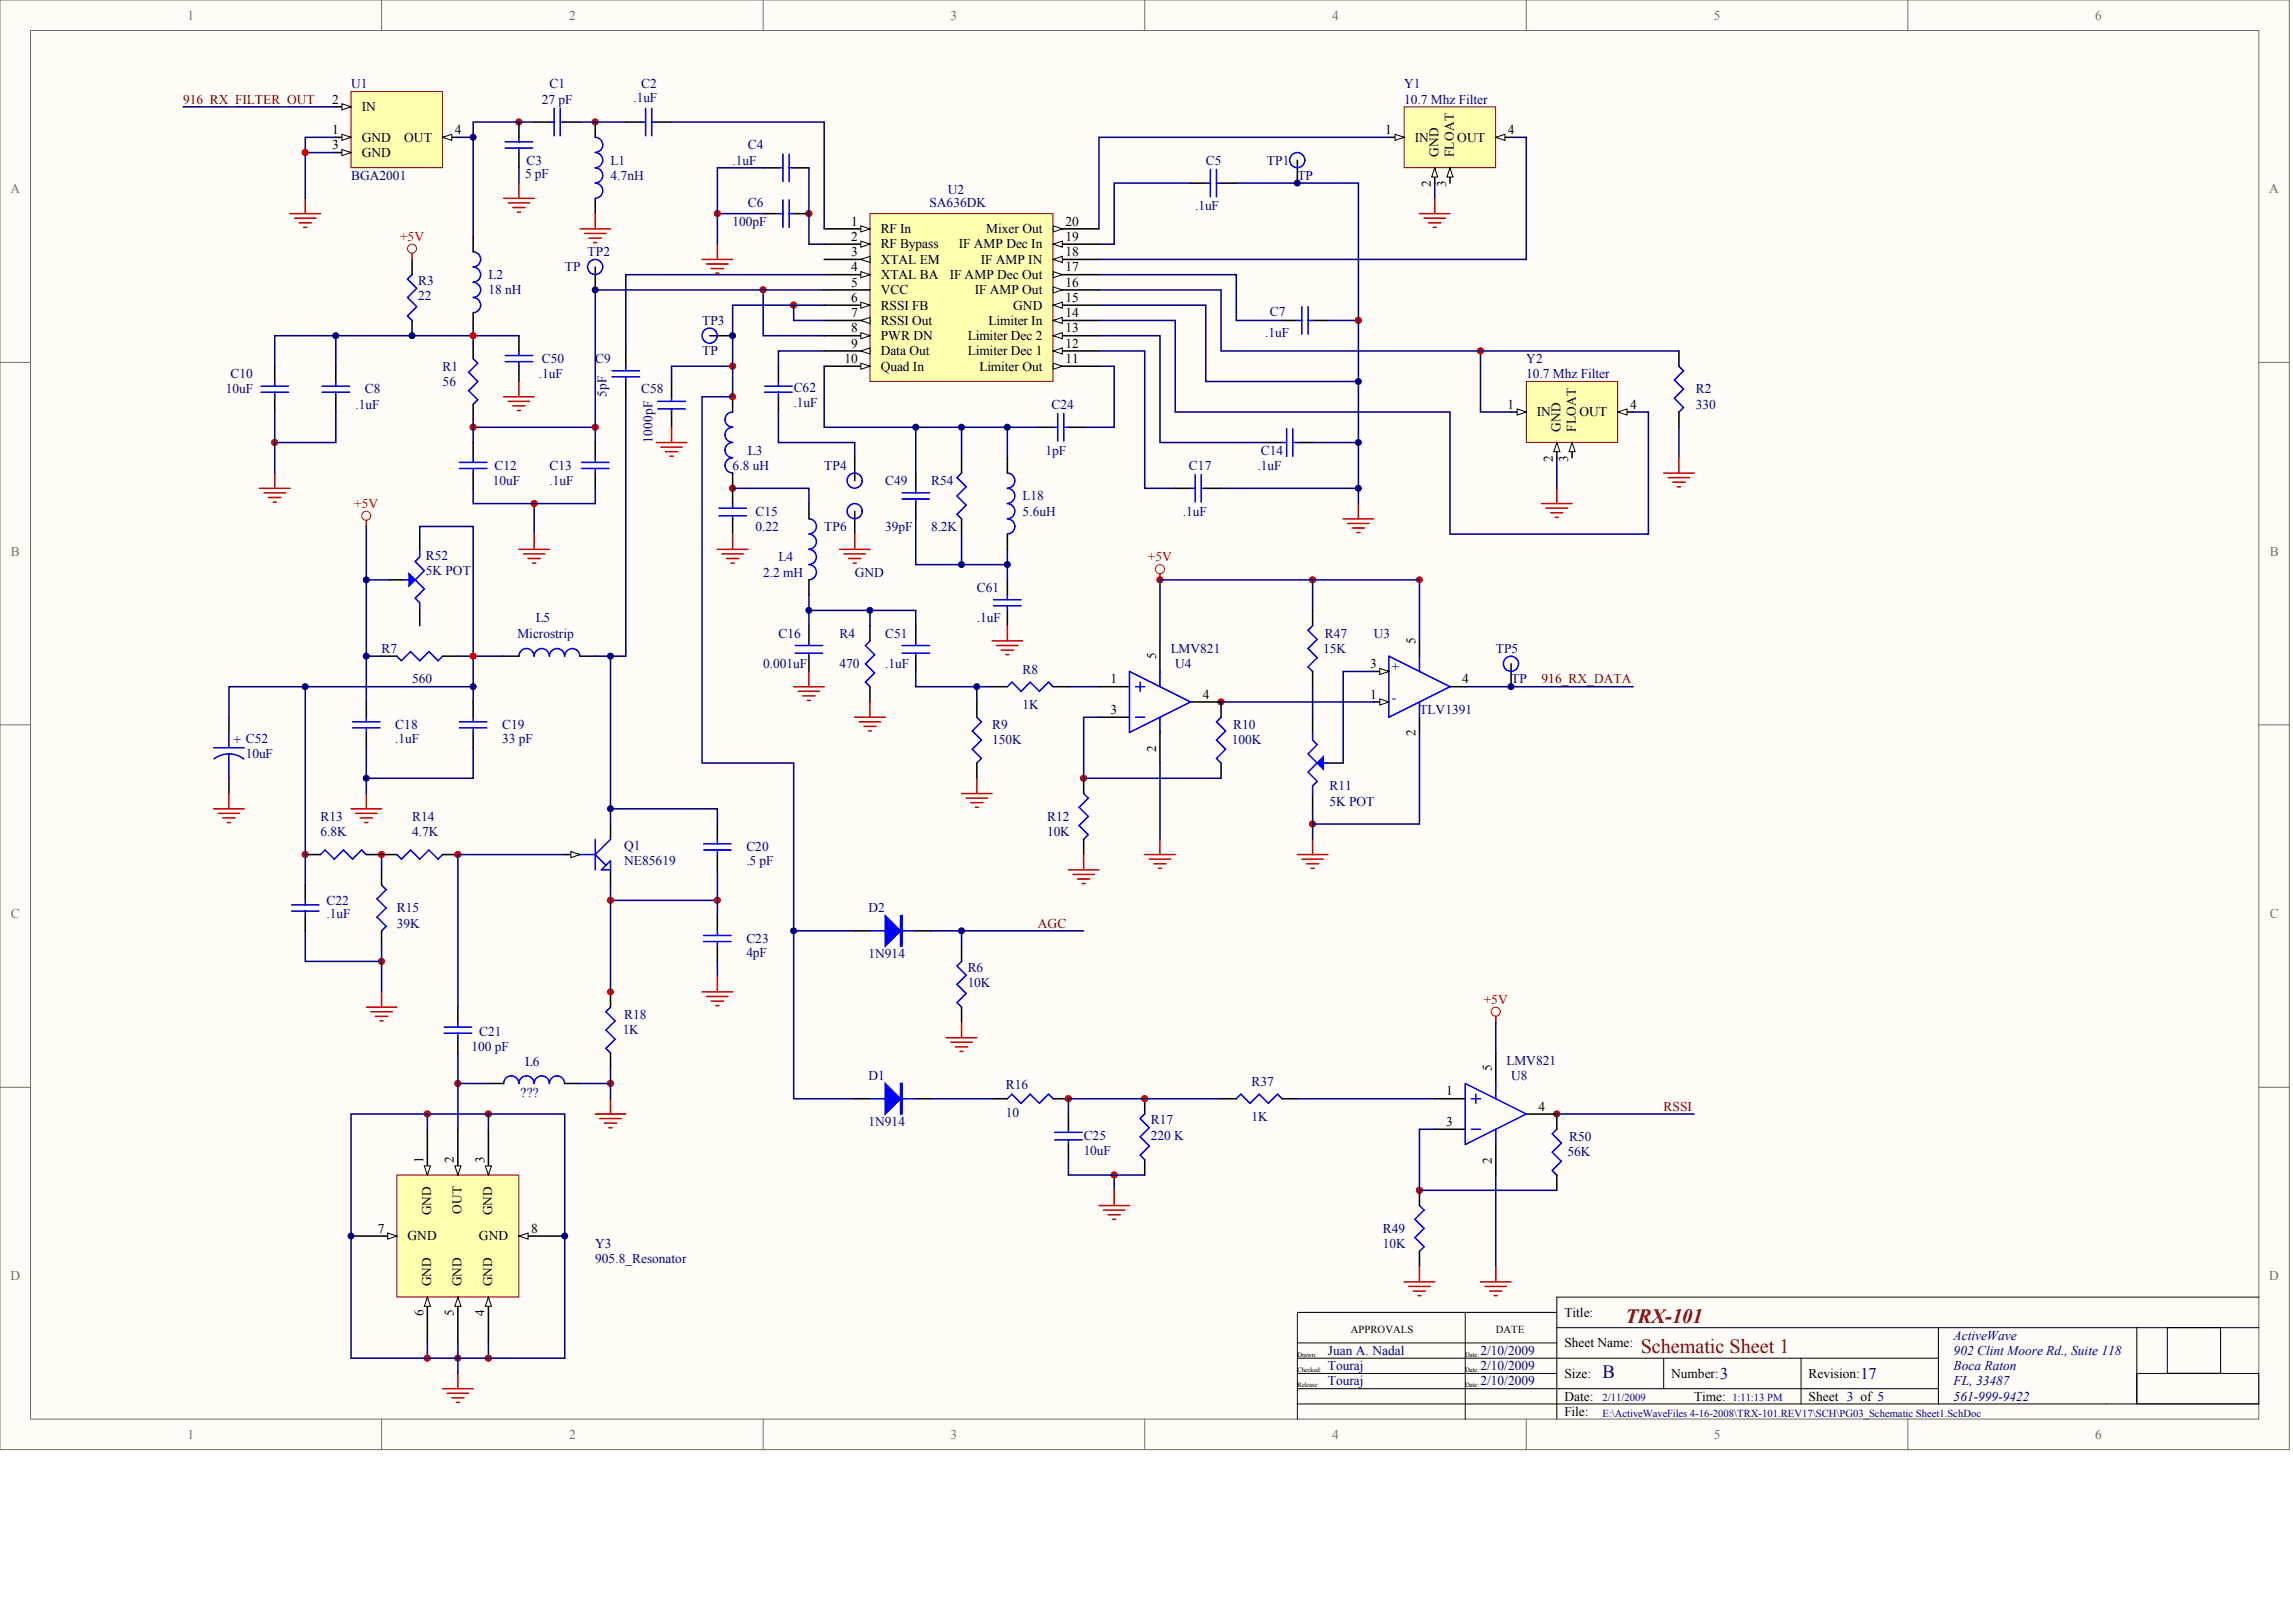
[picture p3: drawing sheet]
<svg xmlns="http://www.w3.org/2000/svg" width="840mm" height="594mm" viewBox="0 0 840 594" stroke-linecap="round" stroke-linejoin="round" font-family="sans-serif">
<defs><g id="words">
<text font-size="7.5" fill="#800000" x="595.2" y="484.3">TRX-101</text>
<text font-size="7.4" fill="#800000" x="600.8" y="495.3">Schematic Sheet 1</text>
<text font-size="6.9" fill="#000080" x="586.8" y="504.4">B</text>
<g font-size="6" fill="#000080">
<text x="629.9" y="504.8">3</text>
<text x="681.3" y="504.8">17</text>
</g>
<g font-size="4.9" fill="#716f64">
<text x="68.6" y="7.2">1</text>
<text x="208.3" y="7.2">2</text>
<text x="348.1" y="7.2">3</text>
<text x="487.8" y="7.2">4</text>
<text x="627.5" y="7.2">5</text>
<text x="767.2" y="7.2">6</text>
<text x="3.8" y="70.7">A</text>
<text x="830.9" y="70.7">A</text>
<text x="4" y="203.3">B</text>
<text x="831.1" y="203.3">B</text>
<text x="4" y="336">C</text>
<text x="831.1" y="336">C</text>
<text x="3.8" y="468.7">D</text>
<text x="830.9" y="468.7">D</text>
<text x="68.6" y="526.7">1</text>
<text x="208.3" y="526.7">2</text>
<text x="348.1" y="526.7">3</text>
<text x="487.8" y="526.7">4</text>
<text x="627.5" y="526.7">5</text>
<text x="767.2" y="526.7">6</text>
</g>
<g font-size="4.9" fill="#000080">
<text x="128.5" y="32.3">U1</text>
<text x="201.2" y="32.3">C1</text>
<text x="234.7" y="32.3">C2</text>
<text x="514.2" y="32.3">Y1</text>
<text x="198.4" y="37.9">27 pF</text>
<text x="231.9" y="37.3">.1uF</text>
<text x="514.2" y="37.9">10.7 Mhz Filter</text>
<text x="273.8" y="54.6">C4</text>
<text x="128.5" y="65.8">BGA2001</text>
<text x="192.3" y="65.3">5 pF</text>
<text x="192.8" y="60.2">C3</text>
<text x="223.5" y="60.2">L1</text>
<text x="223.5" y="65.8">4.7nH</text>
<text x="268.3" y="60.2">.1uF</text>
<text x="441.5" y="60.2">C5</text>
<text x="463.9" y="60.2">TP1</text>
<text x="475" y="65.8">TP</text>
<text x="347.1" y="70.8">U2</text>
<text x="273.8" y="75.9">C6</text>
<text x="340.4" y="75.9">SA636DK</text>
<text x="437.6" y="77">.1uF</text>
<text x="268.3" y="82.6">100pF</text>
<text x="215.2" y="93.7">TP2</text>
<text x="206.8" y="99.3">TP</text>
<text x="153.1" y="104.4">R3</text>
<text x="178.8" y="102.1">L2</text>
<text x="178.8" y="107.7">18 nH</text>
<text x="153.1" y="109.9">22</text>
<text x="257.1" y="118.9">TP3</text>
<text x="465" y="115.5">C7</text>
<text x="463.3" y="123.4">.1uF</text>
<text x="257.1" y="130.1">TP</text>
<text x="162.1" y="135.6">R1</text>
<text x="198.4" y="132.9">C50</text>
<text x="218" y="132.9">C9</text>
<text x="558.9" y="132.9">Y2</text>
<text x="84.4" y="138.4">C10</text>
<text x="162.1" y="141.2">56</text>
<text x="197.3" y="138.4">.1uF</text>
<text x="290.6" y="143.5">C62</text>
<text x="558.9" y="138.4">10.7 Mhz Filter</text>
<text x="82.7" y="144">10uF</text>
<text x="130.2" y="149.6">.1uF</text>
<text x="133.6" y="144">C8</text>
<text x="222.1" y="145.2" transform="rotate(-90 222.1 145.2)">5pF</text>
<text x="234.7" y="144">C58</text>
<text x="290.6" y="149">.1uF</text>
<text x="385.1" y="149.6">C24</text>
<text x="620.9" y="144">R2</text>
<text x="620.9" y="149.6">330</text>
<text x="238.9" y="162" transform="rotate(-90 238.9 162)">1000pF</text>
<text x="273.8" y="166.4">L3</text>
<text x="382.8" y="166.4">1pF</text>
<text x="461.6" y="166.4">C14</text>
<text x="181.1" y="172">C12</text>
<text x="201.2" y="172">C13</text>
<text x="268.3" y="172">6.8 uH</text>
<text x="301.8" y="172">TP4</text>
<text x="435.4" y="172">C17</text>
<text x="460.5" y="172">.1uF</text>
<text x="180.5" y="177.5">10uF</text>
<text x="201.2" y="177.5">.1uF</text>
<text x="324.1" y="177.5">C49</text>
<text x="340.9" y="177.5">R54</text>
<text x="374.4" y="183.1">L18</text>
<text x="276.6" y="188.7">C15</text>
<text x="374.4" y="188.7">5.6uH</text>
<text x="433.1" y="188.7">.1uF</text>
<text x="276.6" y="194.3">0.22</text>
<text x="301.8" y="194.3">TP6</text>
<text x="324.1" y="194.3">39pF</text>
<text x="340.9" y="194.3">8.2K</text>
<text x="155.9" y="204.9">R52</text>
<text x="285" y="205.5">L4</text>
<text x="155.9" y="210.5">5K POT</text>
<text x="279.4" y="211.1">2.2 mH</text>
<text x="313" y="211.1">GND</text>
<text x="357.7" y="216.6">C61</text>
<text x="196.2" y="227.8">L5</text>
<text x="357.7" y="227.8">.1uF</text>
<text x="189.5" y="233.4">Microstrip</text>
<text x="285" y="233.4">C16</text>
<text x="307.4" y="233.4">R4</text>
<text x="324.1" y="233.4">C51</text>
<text x="485.1" y="233.4">R47</text>
<text x="503" y="233.4">U3</text>
<text x="139.7" y="239">R7</text>
<text x="428.7" y="239">LMV821</text>
<text x="484.5" y="239">15K</text>
<text x="547.7" y="239">TP5</text>
<text x="279.4" y="244.6">0.001uF</text>
<text x="307.4" y="244.6">470</text>
<text x="324.1" y="244.6">.1uF</text>
<text x="430.3" y="244.6">U4</text>
<text x="509.7" y="245.7">+</text>
<text x="150.9" y="250.2">560</text>
<text x="374.4" y="246.8">R8</text>
<text x="553.3" y="250.2">TP</text>
<text x="509.7" y="256.9">-</text>
<text x="374.4" y="259.7">1K</text>
<text x="519.8" y="261.3">TLV1391</text>
<text x="144.7" y="266.9">C18</text>
<text x="183.9" y="266.9">C19</text>
<text x="363.3" y="266.9">R9</text>
<text x="451.6" y="266.9">R10</text>
<text x="85.5" y="272.5">+ C52</text>
<text x="144.7" y="271.9">.1uF</text>
<text x="183.9" y="271.9">33 pF</text>
<text x="363.3" y="272.5">150K</text>
<text x="451" y="272.5">100K</text>
<text x="90" y="277.5">10uF</text>
<text x="486.8" y="289.3">R11</text>
<text x="486.8" y="294.8">5K POT</text>
<text x="117.4" y="300.4">R13</text>
<text x="150.9" y="300.4">R14</text>
<text x="383.4" y="300.4">R12</text>
<text x="117.4" y="306">6.8K</text>
<text x="150.9" y="306">4.7K</text>
<text x="228.6" y="311">Q1</text>
<text x="273.3" y="311.6">C20</text>
<text x="383.4" y="306">10K</text>
<text x="228.6" y="316.6">NE85619</text>
<text x="273.3" y="316.6">.5 pF</text>
<text x="119.6" y="331.2">C22</text>
<text x="145.3" y="333.9">R15</text>
<text x="318" y="333.9">D2</text>
<text x="119.6" y="336.2">.1uF</text>
<text x="145.3" y="339.5">39K</text>
<text x="273.3" y="345.1">C23</text>
<text x="273.3" y="350.1">4pF</text>
<text x="318" y="350.7">1N914</text>
<text x="354.3" y="355.7">R6</text>
<text x="354.3" y="361.3">10K</text>
<text x="228.6" y="373">R18</text>
<text x="175.5" y="379.2">C21</text>
<text x="228" y="378.6">1K</text>
<text x="172.7" y="384.8">100 pF</text>
<text x="551.6" y="389.8">LMV821</text>
<text x="192.3" y="390.4">L6</text>
<text x="318" y="395.4">D1</text>
<text x="553.3" y="395.4">U8</text>
<text x="190.6" y="401.5">???</text>
<text x="368.3" y="398.7">R16</text>
<text x="458.3" y="397.6">R37</text>
<text x="318" y="412.1">1N914</text>
<text x="368.3" y="408.8">10</text>
<text x="421.4" y="411.6">R17</text>
<text x="458.3" y="410.5">1K</text>
<text x="396.8" y="417.2">C25</text>
<text x="421.4" y="417.2">220 K</text>
<text x="574.5" y="417.7">R50</text>
<text x="396.8" y="422.8">10uF</text>
<text x="574" y="423.3">56K</text>
<text x="506.3" y="451.3">R49</text>
<text x="218" y="456.8">Y3</text>
<text x="506.3" y="456.8">10K</text>
<text x="218" y="462.4">905.8_Resonator</text>
<text x="715.4" y="490.4">ActiveWave</text>
<text x="486.2" y="495.9">Juan A. Nadal</text>
<text x="542.1" y="495.9">2/10/2009</text>
<text x="715.4" y="495.9">902 Clint Moore Rd., Suite 118</text>
<text x="486.2" y="501.5">Touraj</text>
<text x="542.1" y="501.5">2/10/2009</text>
<text x="715.4" y="501.5">Boca Raton</text>
<text x="486.2" y="507.1">Touraj</text>
<text x="542.1" y="507.1">2/10/2009</text>
<text x="715.4" y="507.1">FL, 33487</text>
<text x="715.4" y="512.7">561-999-9422</text>
</g>
<g font-size="4.9" fill="#800000">
<text x="67.1" y="37.9">916_RX_FILTER_OUT</text>
<text x="564.5" y="250.2">916_RX_DATA</text>
<text x="380" y="339.5">AGC</text>
<text x="609.2" y="406.6">RSSI</text>
</g>
<g font-size="4.9">
<text x="121.6" y="37.9">2</text>
<text x="132.5" y="40.7">IN</text>
<text x="121.6" y="49.1">1</text>
<text x="132.5" y="51.9">GND</text>
<text x="148" y="51.9">OUT</text>
<text x="166.5" y="49.1">4</text>
<text x="507.2" y="49.1">1</text>
<text x="518.1" y="51.9">IN</text>
<text x="533.6" y="51.9">OUT</text>
<text x="552.2" y="49.1">4</text>
<text x="121.6" y="54.6">3</text>
<text x="132.5" y="57.4">GND</text>
<text x="526.7" y="57.5" transform="rotate(-90 526.7 57.5)">GND</text>
<text x="532.3" y="57.5" transform="rotate(-90 532.3 57.5)">FLOAT</text>
<text x="523.9" y="68.4" transform="rotate(-90 523.9 68.4)">2</text>
<text x="529.5" y="68.4" transform="rotate(-90 529.5 68.4)">3</text>
<text x="311.6" y="82.6">1</text>
<text x="390.1" y="82.6">20</text>
<text x="311.6" y="88.2">2</text>
<text x="322.5" y="85.4">RF In</text>
<text x="361.1" y="85.4">Mixer Out</text>
<text x="390.1" y="88.2">19</text>
<text x="311.6" y="93.7">3</text>
<text x="322.5" y="91">RF Bypass</text>
<text x="351.1" y="91">IF AMP Dec In</text>
<text x="390.1" y="93.7">18</text>
<text x="311.6" y="99.3">4</text>
<text x="322.5" y="96.5">XTAL EM</text>
<text x="359.2" y="96.5">IF AMP IN</text>
<text x="390.1" y="99.3">17</text>
<text x="311.6" y="104.9">5</text>
<text x="322.5" y="102.1">XTAL BA</text>
<text x="322.5" y="107.7">VCC</text>
<text x="347.8" y="102.1">IF AMP Dec Out</text>
<text x="357" y="107.7">IF AMP Out</text>
<text x="390.1" y="104.9">16</text>
<text x="311.6" y="110.5">6</text>
<text x="322.5" y="113.3">RSSI FB</text>
<text x="371" y="113.3">GND</text>
<text x="390.1" y="110.5">15</text>
<text x="311.6" y="116.1">7</text>
<text x="322.5" y="118.9">RSSI Out</text>
<text x="362" y="118.9">Limiter In</text>
<text x="390.1" y="116.1">14</text>
<text x="311.6" y="121.7">8</text>
<text x="322.5" y="124.5">PWR DN</text>
<text x="354.4" y="124.5">Limiter Dec 2</text>
<text x="390.1" y="121.7">13</text>
<text x="311.6" y="127.3">9</text>
<text x="322.5" y="130.1">Data Out</text>
<text x="354.4" y="130.1">Limiter Dec 1</text>
<text x="390.1" y="127.3">12</text>
<text x="309.2" y="132.9">10</text>
<text x="322.5" y="135.6">Quad In</text>
<text x="358.6" y="135.6">Limiter Out</text>
<text x="390.1" y="132.9">11</text>
<text x="551.9" y="149.6">1</text>
<text x="596.9" y="149.6">4</text>
<text x="562.8" y="152.4">IN</text>
<text x="578.3" y="152.4">OUT</text>
<text x="571.4" y="158.1" transform="rotate(-90 571.4 158.1)">GND</text>
<text x="577" y="158.1" transform="rotate(-90 577 158.1)">FLOAT</text>
<text x="568.6" y="169" transform="rotate(-90 568.6 169)">2</text>
<text x="574.2" y="169" transform="rotate(-90 574.2 169)">3</text>
<text x="518.3" y="235.7" transform="rotate(-90 518.3 235.7)">5</text>
<text x="423.3" y="241.3" transform="rotate(-90 423.3 241.3)">5</text>
<text x="501.6" y="244.6">3</text>
<text x="406.6" y="250.2">1</text>
<text x="535.4" y="250.2">4</text>
<text x="440.4" y="255.7">4</text>
<text x="501.6" y="255.7">1</text>
<text x="406.6" y="261.3">3</text>
<text x="518.3" y="269.5" transform="rotate(-90 518.3 269.5)">2</text>
<text x="423.3" y="275.1" transform="rotate(-90 423.3 275.1)">2</text>
<text x="546.3" y="392.1" transform="rotate(-90 546.3 392.1)">5</text>
<text x="529.6" y="401">1</text>
<text x="563.3" y="406.6">4</text>
<text x="529.6" y="412.1">3</text>
<text x="155.1" y="425.6" transform="rotate(-90 155.1 425.6)">1</text>
<text x="166.2" y="425.6" transform="rotate(-90 166.2 425.6)">2</text>
<text x="177.4" y="425.6" transform="rotate(-90 177.4 425.6)">3</text>
<text x="546.3" y="425.9" transform="rotate(-90 546.3 425.9)">2</text>
<text x="157.9" y="444.9" transform="rotate(-90 157.9 444.9)">GND</text>
<text x="169" y="444.4" transform="rotate(-90 169 444.4)">OUT</text>
<text x="180.2" y="444.9" transform="rotate(-90 180.2 444.9)">GND</text>
<text x="138.4" y="451.3">7</text>
<text x="149.2" y="454">GND</text>
<text x="175.4" y="454">GND</text>
<text x="194.5" y="451.3">8</text>
<text x="157.9" y="470.9" transform="rotate(-90 157.9 470.9)">GND</text>
<text x="169" y="470.9" transform="rotate(-90 169 470.9)">GND</text>
<text x="180.2" y="470.9" transform="rotate(-90 180.2 470.9)">GND</text>
<text x="155.1" y="481.8" transform="rotate(-90 155.1 481.8)">6</text>
<text x="166.2" y="481.8" transform="rotate(-90 166.2 481.8)">5</text>
<text x="177.4" y="481.8" transform="rotate(-90 177.4 481.8)">4</text>
<text x="572.8" y="482">Title:</text>
<text x="572.8" y="493.1">Sheet Name:</text>
<text x="572.8" y="504.3">Size:</text>
<text x="612" y="504.3">Number:</text>
<text x="662.3" y="504.3">Revision:</text>
<text x="572.8" y="512.7">Date:</text>
<text x="620.3" y="512.7">Time:</text>
<text x="662.3" y="512.7">Sheet 3 of 5</text>
<text x="572.8" y="518.3">File:</text>
</g>
<g font-size="4.9" fill="#bf0000">
<text x="146.5" y="88.2">+5V</text>
<text x="129.7" y="185.9">+5V</text>
<text x="420.3" y="205.5">+5V</text>
<text x="543.3" y="367.5">+5V</text>
</g>
<g font-size="3.9">
<text x="494.6" y="487.8">APPROVALS</text>
<text x="547.7" y="487.8">DATE</text>
</g>
<g font-size="3.9" fill="#000080">
<text x="586.8" y="512.9">2/11/2009</text>
<text x="634.3" y="512.9">1:11:13 PM</text>
<text x="586.8" y="518.5">E:\ActiveWaveFiles 4-16-2008\TRX-101.REV17\SCH\PG03_Schematic Sheet1.SchDoc</text>
</g>
<g font-size="2.5">
<text x="475" y="496.6">Drawn:</text>
<text x="536.5" y="496.6">Date:</text>
<text x="475" y="502.2">Checked:</text>
<text x="536.5" y="502.2">Date:</text>
<text x="475" y="507.8">Release:</text>
<text x="536.5" y="507.8">Date:</text>
</g>
</g></defs>
<g fill="#fffcf8" stroke="#716f64" stroke-width=".37">
<path d="M0 0h838.3v530.6h-838.3z"/>
<path d="M11.2 11.2h815.9v508.2h-815.9z"/>
</g>
<g fill="none" stroke="#716f64" stroke-width=".37">
<path d="M139.7 0v11.2M279.4 0v11.2M419.2 0v11.2M558.9 0v11.2M698.6 0v11.2M0 132.7h11.2M827.1 132.7h11.2M0 265.3h11.2M827.1 265.3h11.2M0 398h11.2M827.1 398h11.2M139.7 519.5v11.2"/>
<path d="M279.4 519.5v11.2M419.2 519.5v11.2M558.9 519.5v11.2M698.6 519.5v11.2"/>
</g>
<g fill="#000080" stroke="#000080" stroke-width=".37">
<circle cx="100.6" cy="162" r="1.09"/>
<circle cx="111.7" cy="312.8" r="1.09"/>
<circle cx="111.7" cy="55.8" r="1.09"/>
<circle cx="139.7" cy="351.9" r="1.09"/>
<circle cx="139.7" cy="312.8" r="1.09"/>
<circle cx="156.5" cy="497.1" r="1.09"/>
<circle cx="156.5" cy="407.7" r="1.09"/>
<circle cx="167.6" cy="497.1" r="1.09"/>
<circle cx="167.6" cy="396.6" r="1.09"/>
<circle cx="167.6" cy="312.8" r="1.09"/>
<circle cx="173.2" cy="240.2" r="1.09"/>
<circle cx="173.2" cy="156.4" r="1.09"/>
<circle cx="173.2" cy="122.9" r="1.09"/>
<circle cx="178.8" cy="497.1" r="1.09"/>
<circle cx="178.8" cy="407.7" r="1.09"/>
<circle cx="190" cy="44.7" r="1.09"/>
<circle cx="195.6" cy="184.3" r="1.09"/>
<circle cx="217.9" cy="156.4" r="1.09"/>
<circle cx="217.9" cy="44.7" r="1.09"/>
<circle cx="223.5" cy="396.6" r="1.09"/>
<circle cx="223.5" cy="329.5" r="1.09"/>
<circle cx="262.6" cy="329.5" r="1.09"/>
<circle cx="262.6" cy="78.2" r="1.09"/>
<circle cx="268.2" cy="178.7" r="1.09"/>
<circle cx="268.2" cy="145.2" r="1.09"/>
<circle cx="268.2" cy="134" r="1.09"/>
<circle cx="279.4" cy="106.1" r="1.09"/>
<circle cx="290.6" cy="111.7" r="1.09"/>
<circle cx="296.2" cy="78.2" r="1.09"/>
<circle cx="391.2" cy="402.2" r="1.09"/>
<circle cx="396.8" cy="284.8" r="1.09"/>
<circle cx="408" cy="430.1" r="1.09"/>
<circle cx="419.1" cy="402.2" r="1.09"/>
<circle cx="424.7" cy="212.2" r="1.09"/>
<circle cx="447.1" cy="256.9" r="1.09"/>
<circle cx="480.6" cy="301.6" r="1.09"/>
<circle cx="480.6" cy="212.2" r="1.09"/>
<circle cx="497.4" cy="117.3" r="1.09"/>
<circle cx="519.7" cy="435.7" r="1.09"/>
<circle cx="542.1" cy="128.4" r="1.09"/>
<circle cx="570" cy="407.7" r="1.09"/>
</g>
<g fill="none" stroke="#000" stroke-width=".37">
<path d="M827.1 474.8h-257v11.2M475 497.1h234.8M475 491.6h95.1M536.5 480.4v39.1M570.1 480.4h-95.1v39.1M609.2 497.1v11.2M659.5 497.1v16.8M709.8 486v27.9M782.4 486h-212.3v33.5M793.6 486h19.5v16.7h-19.5zM827.1 486h-44.7v27.9M475 513.9h352.1"/>
<path d="M475 508.3h234.8M475 502.7h95.1M782.4 502.7h44.7v11.1h-44.7z"/>
</g>
<g fill="#f00" stroke="#f00" stroke-width=".37">
<circle cx="290.6" cy="111.7" r="1.09"/>
<circle cx="296.2" cy="78.2" r="1.09"/>
<circle cx="447.1" cy="256.9" r="1.09"/>
<circle cx="480.6" cy="212.2" r="1.09"/>
<circle cx="217.9" cy="44.7" r="1.09"/>
<circle cx="190" cy="44.7" r="1.09"/>
<circle cx="268.2" cy="178.7" r="1.09"/>
<circle cx="139.7" cy="312.8" r="1.09"/>
<circle cx="111.7" cy="312.8" r="1.09"/>
<circle cx="396.8" cy="284.8" r="1.09"/>
<circle cx="262.6" cy="78.2" r="1.09"/>
<circle cx="100.6" cy="162" r="1.09"/>
<circle cx="408" cy="430.1" r="1.09"/>
<circle cx="139.7" cy="351.9" r="1.09"/>
<circle cx="195.6" cy="184.3" r="1.09"/>
<circle cx="424.7" cy="212.2" r="1.09"/>
</g>
<g fill="none" stroke="#000080" stroke-width=".56">
<path d="M67.1 39.1h55.9M190 61.4v5.6M262.7 78.2h16.7M525.3 67v5.6M486.2 117.3h11.2M123 122.9v11.2M173.3 156.4h44.7M614.8 156.4v11.2M447.1 178.7h50.3M480.6 162h16.8M195.6 184.3v11.2M480.6 212.3v11.1"/>
<path d="M391.2 251.4h11.2M424.7 279.3v27.9M139.7 312.8v5.6M223.5 329.6h39.2M262.7 351.9v5.6M408 430.1v5.6"/>
</g>
<g fill="none" stroke="#00f" stroke-width=".56">
<path d="M202.9 39.7v10M205.1 39.7v10M201.2 44.7h1.7M205.1 44.7h1.7M475 117.3h1.7M476.7 112.3v10M479 117.3h1.6M479 112.3v10M471.1 157v10M473.4 157v10M435.9 178.7h1.7M437.6 173.7v10.1"/>
<path d="M439.8 178.7h1.7M439.8 173.7v10.1M469.5 162h1.6M473.4 162h1.6M263.2 186h10.1M263.2 188.8h10.1M268.3 184.3v1.7M268.3 188.8v1.1M195.5 240.2a2.77 2.77 0 0 0-2.7-2.8 2.77 2.77 0 0 0-2.8 2.8M201.1 240.2a2.77 2.77 0 0 0-2.7-2.8 2.77 2.77 0 0 0-2.8 2.8M206.7 240.2a2.77 2.77 0 0 0-2.7-2.8 2.77 2.77 0 0 0-2.8 2.8M212.3 240.2a2.77 2.77 0 0 0-2.8-2.8 2.77 2.77 0 0 0-2.7 2.8"/>
<path d="M223.5 368.7l-1.6 1.6 3.3 3.4-3.3 3.3 3.3 3.4-3.3 3.3 1.6 1.7"/>
</g>
<g fill="none" stroke="#000" stroke-width=".56">
<path d="M195.6 44.7h5.6M206.8 44.7h5.6M469.5 117.3h5.5M480.6 117.3h5.6M268.3 178.7v5.6M430.3 178.7h5.6M441.5 178.7h5.6M463.9 162h5.6M475 162h5.6M268.3 189.9v5.6M184.4 240.2h5.6M212.4 240.2h5.6"/>
<path d="M223.5 363.1v5.6M223.5 385.4v5.6"/>
</g>
<path d="M318.6 78.2h67v61.4h-67z" fill="#ffffb0" stroke="#800000" stroke-width=".37"/>
<path d="M301.8 83.8h16.8" fill="none" stroke="#000" stroke-width=".56"/>
<path d="M315.2 82.7l3.4 1.1-3.4 1.1z" fill="#fffcf8" stroke="#000" stroke-width=".37"/>
<path d="M301.8 89.4h16.8" fill="none" stroke="#000" stroke-width=".56"/>
<path d="M315.2 88.3l3.4 1.1-3.4 1.1z" fill="#fffcf8" stroke="#000" stroke-width=".37"/>
<path d="M301.8 95h16.8" fill="none" stroke="#000" stroke-width=".56"/>
<path d="M315.2 95l3.4-1.2v2.3z" fill="#fffcf8" stroke="#000" stroke-width=".37"/>
<path d="M301.8 100.5h16.8" fill="none" stroke="#000" stroke-width=".56"/>
<path d="M315.2 99.4l3.4 1.1-3.4 1.2z" fill="#fffcf8" stroke="#000" stroke-width=".37"/>
<path d="M301.8 106.1h16.8M301.8 111.7h16.8" fill="none" stroke="#000" stroke-width=".56"/>
<path d="M315.2 110.6l3.4 1.1-3.4 1.1z" fill="#fffcf8" stroke="#000" stroke-width=".37"/>
<path d="M301.8 117.3h16.8" fill="none" stroke="#000" stroke-width=".56"/>
<path d="M315.2 117.3l3.4-1.1v2.2z" fill="#fffcf8" stroke="#000" stroke-width=".37"/>
<path d="M301.8 122.9h16.8" fill="none" stroke="#000" stroke-width=".56"/>
<path d="M315.2 121.8l3.4 1.1-3.4 1.1z" fill="#fffcf8" stroke="#000" stroke-width=".37"/>
<path d="M301.8 128.5h16.8" fill="none" stroke="#000" stroke-width=".56"/>
<path d="M315.2 128.5l3.4-1.1v2.2z" fill="#fffcf8" stroke="#000" stroke-width=".37"/>
<path d="M301.8 134.1h16.8" fill="none" stroke="#000" stroke-width=".56"/>
<path d="M315.2 132.9l3.4 1.2-3.4 1.1z" fill="#fffcf8" stroke="#000" stroke-width=".37"/>
<path d="M385.6 134.1h16.8" fill="none" stroke="#000" stroke-width=".56"/>
<path d="M385.6 132.9l3.4 1.2-3.4 1.1z" fill="#fffcf8" stroke="#000" stroke-width=".37"/>
<path d="M385.6 128.5h16.8" fill="none" stroke="#000" stroke-width=".56"/>
<path d="M385.6 128.5l3.4-1.1v2.2z" fill="#fffcf8" stroke="#000" stroke-width=".37"/>
<path d="M385.6 122.9h16.8" fill="none" stroke="#000" stroke-width=".56"/>
<path d="M385.6 122.9l3.4-1.1v2.2z" fill="#fffcf8" stroke="#000" stroke-width=".37"/>
<path d="M385.6 117.3h16.8" fill="none" stroke="#000" stroke-width=".56"/>
<path d="M385.6 117.3l3.4-1.1v2.2z" fill="#fffcf8" stroke="#000" stroke-width=".37"/>
<path d="M385.6 111.7h16.8" fill="none" stroke="#000" stroke-width=".56"/>
<path d="M385.6 111.7l3.4-1.1v2.2z" fill="#fffcf8" stroke="#000" stroke-width=".37"/>
<path d="M385.6 106.1h16.8" fill="none" stroke="#000" stroke-width=".56"/>
<path d="M385.6 105l3.4 1.1-3.4 1.1z" fill="#fffcf8" stroke="#000" stroke-width=".37"/>
<path d="M385.6 100.5h16.8" fill="none" stroke="#000" stroke-width=".56"/>
<path d="M385.6 99.4l3.4 1.1-3.4 1.2z" fill="#fffcf8" stroke="#000" stroke-width=".37"/>
<path d="M385.6 95h16.8" fill="none" stroke="#000" stroke-width=".56"/>
<path d="M385.6 95l3.4-1.2v2.3z" fill="#fffcf8" stroke="#000" stroke-width=".37"/>
<path d="M385.6 89.4h16.8" fill="none" stroke="#000" stroke-width=".56"/>
<path d="M385.6 89.4l3.4-1.1v2.2z" fill="#fffcf8" stroke="#000" stroke-width=".37"/>
<path d="M385.6 83.8h16.8" fill="none" stroke="#000" stroke-width=".56"/>
<path d="M385.6 82.7l3.4 1.1-3.4 1.1z" fill="#fffcf8" stroke="#000" stroke-width=".37"/>
<g fill="none" stroke="#00f" stroke-width=".56">
<path d="M185 54.2h10M185 51.9h10M190 50.3v1.6M190 54.2v1.7M218 50.3a2.77 2.77 0 0 1 2.7 2.7 2.77 2.77 0 0 1-2.7 2.8 2.79 2.79 0 0 1 2.7 2.8 2.79 2.79 0 0 1-2.7 2.8 2.79 2.79 0 0 1 2.7 2.8 2.79 2.79 0 0 1-2.7 2.8 2.79 2.79 0 0 1 2.7 2.8 2.79 2.79 0 0 1-2.7 2.8M286.7 56.4v10.1M288.9 56.4v10.1M285 61.4h1.7M285 78.2h1.7M286.7 73.2v10M288.9 61.4h1.7M288.9 73.2v10"/>
<path d="M288.9 78.2h1.7M441.5 67h1.7M443.2 62v10.1M445.4 67h1.7M445.4 62v10.1M173.3 92.2a2.77 2.77 0 0 1 2.7 2.7 2.77 2.77 0 0 1-2.7 2.8M173.3 97.7a2.77 2.77 0 0 1 2.7 2.8 2.77 2.77 0 0 1-2.7 2.8M150.9 100.5l-1.7 1.7 3.4 3.4-3.4 3.3 3.4 3.4-3.4 3.3 1.7 1.7M173.3 103.3a2.77 2.77 0 0 1 2.7 2.8 2.77 2.77 0 0 1-2.7 2.8M173.3 108.9a2.77 2.77 0 0 1 2.7 2.8 2.77 2.77 0 0 1-2.7 2.7M100.6 139.6v1.7M173.3 131.3l1.6 1.6-3.3 3.4 3.3 3.3-3.3 3.4 3.3 3.3-1.6 1.7"/>
<path d="M185 132.4h10M185 130.1h10M190 128.5v1.6M190 132.4v1.7M224.1 135.7h10.1M224.1 138h10.1M229.1 134.1v1.6M229.1 138v1.6M614.8 134.1l1.6 1.6-3.3 3.4 3.3 3.3-3.3 3.4 3.3 3.3-1.6 1.7M95.6 143.6h10M95.6 141.3h10M100.6 143.6v1.6"/>
<path d="M268.3 156.4a2.77 2.77 0 0 0-2.8 2.8 2.77 2.77 0 0 0 2.8 2.7M268.3 150.8a2.77 2.77 0 0 0-2.8 2.8 2.77 2.77 0 0 0 2.8 2.7M168.2 171.5h10.1M168.2 169.2h10.1M173.3 167.6v1.6M173.3 171.5v1.7M212.9 171.5h10.1M212.9 169.2h10.1M218 167.6v1.6M218 171.5v1.7M268.3 167.6a2.77 2.77 0 0 0-2.8 2.7 2.77 2.77 0 0 0 2.8 2.8M268.3 162a2.77 2.77 0 0 0-2.8 2.8 2.77 2.77 0 0 0 2.8 2.7"/>
<path d="M296.2 189.9a2.77 2.77 0 0 1 2.7 2.8 2.77 2.77 0 0 1-2.7 2.7M296.2 195.5a2.77 2.77 0 0 1 2.7 2.8 2.77 2.77 0 0 1-2.7 2.7M296.2 201.1a2.77 2.77 0 0 1 2.7 2.8 2.77 2.77 0 0 1-2.7 2.7M296.2 206.7a2.77 2.77 0 0 1 2.7 2.7 2.77 2.77 0 0 1-2.7 2.8M291.2 236.3h10M291.2 239.1h10M296.2 234.6v1.7M296.2 239.1v1.1M318.6 234.6l-1.7 1.7 3.3 3.3-3.3 3.4 3.3 3.3-3.3 3.4 1.7 1.7M330.3 236.3h10.1M330.3 239.1h10.1M335.3 234.6v1.7"/>
<path d="M335.3 239.1v1.1M368.9 251.4l1.6-1.7 3.4 3.3 3.3-3.3 3.4 3.3 3.3-3.3 1.7 1.7M508.6 240.2l22.3 11.2-22.3 11.1zM519.8 240.2v5.6M519.8 256.9v5.6M129.1 266.4h10.1M129.1 264.2h10.1M134.1 262.5v1.7M134.1 266.4v1.7M168.2 266.4h10.1M168.2 264.2h10.1M173.3 262.5v1.7"/>
<path d="M173.3 266.4v1.7M357.7 262.5l1.7 1.7-3.4 3.4 3.4 3.3-3.4 3.4 3.4 3.3-1.7 1.7M447.1 262.5l-1.7 1.7 3.4 3.4-3.4 3.3 3.4 3.4-3.4 3.3 1.7 1.7M117.4 312.8l1.6-1.7 3.4 3.4 3.3-3.4 3.4 3.4 3.4-3.4 1.6 1.7M145.3 312.8l1.7 1.7 3.3-3.4 3.4 3.4 3.3-3.4 3.4 3.4 1.7-1.7M257.6 311.1h10.1M257.6 308.9h10.1M262.7 307.2v1.7M262.7 311.1v1.7M106.7 333.5h10.1M106.7 331.2h10.1M111.8 329.6v1.6"/>
<path d="M111.8 333.5v1.7M139.7 324l1.7 1.7-3.4 3.3 3.4 3.4-3.4 3.3 3.4 3.4-1.7 1.6M257.6 344.6h10.1M257.6 342.4h10.1M262.7 340.7v1.7M262.7 344.6v1.7M162.6 378.2h10.1M162.6 375.9h10.1M167.7 374.3v1.6M167.7 378.2v1.6M190 396.6a2.77 2.77 0 0 0-2.8-2.8 2.77 2.77 0 0 0-2.8 2.8M195.5 396.6a2.77 2.77 0 0 0-2.7-2.8 2.77 2.77 0 0 0-2.8 2.8"/>
<path d="M201.1 396.6a2.77 2.77 0 0 0-2.7-2.8 2.77 2.77 0 0 0-2.8 2.8M206.7 396.6a2.77 2.77 0 0 0-2.7-2.8 2.77 2.77 0 0 0-2.8 2.8M368.9 402.2l1.6-1.7 3.4 3.4 3.3-3.4 3.4 3.4 3.3-3.4 1.7 1.7M386.2 417.3h10M386.2 414.5h10M391.2 413.4v1.1M391.2 417.3v1.6M419.2 407.8l-1.7 1.6 3.3 3.4-3.3 3.3 3.3 3.4-3.3 3.4 1.7 1.6"/>
</g>
<g fill="none" stroke="#000" stroke-width=".56">
<path d="M190 44.7v5.6M190 55.9v5.5M218 44.7v5.6M218 72.6v5.6M279.4 61.4h5.6M279.4 78.2h5.6M290.6 61.4h5.6M290.6 78.2h5.6M435.9 67h5.6M447.1 67h5.6M150.9 95v5.5M173.3 86.6v5.6"/>
<path d="M150.9 117.3v5.6M173.3 114.5v5.6M100.6 134.1v5.5M173.3 125.7v5.6M190 122.9v5.6M190 134.1v5.5M229.1 128.5v5.6M229.1 139.6v5.6M614.8 128.5v5.6M100.6 145.2v5.6M173.3 148v5.6M268.3 145.2v5.6"/>
<path d="M614.8 150.8v5.6M173.3 162v5.6M173.3 173.2v5.5M218 162v5.6M218 173.2v5.5M268.3 173.2v5.5M296.2 184.3v5.6M296.2 212.3v5.5M296.2 229v5.6M318.6 229v5.6M335.3 229v5.6M134.1 256.9v5.6"/>
<path d="M173.3 256.9v5.6M296.2 240.2v5.6M318.6 251.4v5.5M335.3 240.2v5.6M357.7 256.9v5.6M363.3 251.4h5.6M385.6 251.4h5.6M447.1 256.9v5.6M503 245.8h5.6M134.1 268.1v5.6M173.3 268.1v5.6M357.7 279.3v5.6"/>
<path d="M447.1 279.3v5.6M111.8 312.8h5.6M134.1 312.8h11.2M139.7 318.4v5.6M162.1 312.8h5.6M262.7 301.6v5.6M262.7 312.8v5.6M111.8 324v5.6M111.8 335.2v5.5M262.7 335.2v5.5M139.7 340.7v5.6M262.7 346.3v5.6"/>
<path d="M167.7 368.7v5.6M167.7 379.8v5.6M178.8 396.6h5.6M206.8 396.6h5.6M363.3 402.2h5.6M385.6 402.2h5.6M391.2 407.8v5.6M391.2 418.9v5.6M419.2 402.2v5.6M419.2 424.5v5.6"/>
</g>
<path d="M505.2 244.7l3.4 1.1-3.4 1.1z" fill="#fffcf8" stroke="#000" stroke-width=".37"/>
<path d="M503 256.9h5.6" fill="none" stroke="#000" stroke-width=".56"/>
<path d="M505.2 255.8l3.4 1.1-3.4 1.2z" fill="#fffcf8" stroke="#000" stroke-width=".37"/>
<path d="M229.1 44.7h5.6M240.3 44.7h5.6M123 134.1v5.5M123 145.2v5.6M519.8 234.6v5.6M139.7 240.2h5.6M162.1 240.2h5.6M530.9 251.4h5.6M519.8 262.5v5.6M396.8 284.9v5.6M206.8 312.8h5.6M396.8 307.2v5.6" fill="none" stroke="#000" stroke-width=".56"/>
<path d="M236.4 39.7v10M238.6 39.7v10M234.7 44.7h1.7M238.6 44.7h1.7M123 139.6v1.7M117.9 143.6h10.1M117.9 141.3h10.1M123 143.6v1.6M145.3 240.2l1.7 1.7 3.3-3.4 3.4 3.4 3.3-3.4 3.4 3.4 1.7-1.7M396.8 290.5l1.7 1.6-3.4 3.4 3.4 3.3-3.4 3.4 3.4 3.3-1.7 1.7" fill="none" stroke="#00f" stroke-width=".56"/>
<g fill="none" stroke="#bf0000" stroke-width=".56">
<path d="M106.2 78.2h11.2M107.9 79.9h7.8M111.8 72.6v5.6M184.4 72.6h11.2M186.1 74.3h7.8M187.8 76h4.5M189.5 77.6h1.1M190 67v5.6M218 78.2v5.6M519.8 78.2h11.1M521.4 79.9h7.9M525.3 72.6v5.6"/>
<path d="M109.5 81.5h4.5M111.2 83.2h1.1M212.4 83.8h11.1M214 85.5h7.9M215.7 87.1h4.5M217.4 88.8h1.1M257.1 95h11.2M258.8 96.6h7.8M260.4 98.3h4.5M262.1 100h1.1M262.7 89.4v5.6M523.1 81.5h4.5"/>
<path d="M524.8 83.2h1.1M190 139.6v5.6M184.4 145.2h11.2M186.1 146.9h7.8M187.8 148.6h4.5M189.5 150.3h1.1M95 178.7h11.2M100.6 173.2v5.5M570.1 178.7v5.6M609.2 173.2h11.1M610.8 174.8h7.9M612.5 176.5h4.5"/>
<path d="M614.2 178.2h1.1M614.8 167.6v5.6M96.7 180.4h7.8M98.4 182.1h4.4M100 183.8h1.2M195.6 195.5v5.6M268.3 195.5v5.6M491.8 189.9h11.2M493.5 191.6h7.8M495.2 193.3h4.4M496.8 194.9h1.2M497.4 184.3v5.6"/>
<path d="M564.5 184.3h11.1M566.1 186h7.9M567.8 187.7h4.5M569.5 189.4h1.1M190 201.1h11.2M191.7 202.8h7.8M193.4 204.4h4.4M195 206.1h1.2M262.7 201.1h11.1M264.3 202.8h7.9M266 204.4h4.5M267.7 206.1h1.1"/>
<path d="M290.6 251.4h11.2M292.3 253h7.8M294 254.7h4.4M295.6 256.4h1.2M296.2 245.8v5.6M318.6 256.9v5.6M313 262.5h11.1M314.6 264.2h7.9M316.3 265.9h4.5M318 267.6h1.1M128.5 296h11.2M130.2 297.7h7.8"/>
<path d="M131.9 299.4h4.5M134.1 290.5v5.5M352.1 290.5h11.2M353.8 292.1h7.8M355.4 293.8h4.5M357.1 295.5h1.1M357.7 284.9v5.6M133.6 301.1h1.1M391.2 318.4h11.2M396.8 312.8v5.6M419.2 312.8h11.1M420.8 314.5h7.9"/>
<path d="M422.5 316.2h4.5M424.2 317.8h1.1M424.7 307.2v5.6M475 312.8h11.2M476.7 314.5h7.8M478.4 316.2h4.5M480.1 317.8h1.1M480.6 307.2v5.6M392.9 320.1h7.8M394.6 321.7h4.4M396.2 323.4h1.2M262.7 357.5v5.6"/>
<path d="M134.1 368.7h11.2M135.8 370.3h7.8M137.5 372h4.5M139.2 373.7h1.1M139.7 363.1v5.6M257.1 363.1h11.2M258.8 364.8h7.8M260.4 366.4h4.5M262.1 368.1h1.1M218 407.8h11.1M219.6 409.4h7.9M221.3 411.1h4.5"/>
<path d="M223 412.8h1.1M223.5 402.2v5.6M408 435.7v5.6M402.4 441.3h11.2M404.1 443h7.8M405.7 444.6h4.5M407.4 446.3h1.1"/>
</g>
<path d="M209 311.7l3.4 1.1-3.4 1.1z" fill="#fffcf8" stroke="#000" stroke-width=".37"/>
<path d="M424.7 234.6v11.2M402.4 251.4h11.2M435.9 256.9h11.2M402.4 262.5h11.2M424.7 268.1v11.2M480.6 262.5v5.6M486.2 279.3h5.6M480.6 290.5v5.5M223.5 301.6v5.6M223.5 318.4v5.6M313 402.2h5.6M335.3 402.2h5.6" fill="none" stroke="#000" stroke-width=".56"/>
<g fill="none" stroke="#00f" stroke-width=".56">
<path d="M413.6 245.8l22.3 11.1-22.3 11.2zM415.8 251.4h3.4M417.5 249.7v3.3M424.7 245.8v5.6M415.8 262.5h3.4M424.7 262.5v5.6M480.6 268.1v2.8l1.7 1.7-3.3 3.3 3.3 3.4-3.3 3.3 3.3 3.4-1.7 1.7v2.8M482.3 279.3h3.9M212.4 312.8h5.6M218 312.8l3.9 3.9M218 307.2v11.2M220.2 318.4l3.3-3.4v3.4z"/>
<path d="M223.5 307.2l-5.5 5.6M318.6 402.2h16.7"/>
</g>
<path d="M134.1 190.5v2.2M424.7 210v2.3M162.1 508.3h11.2M163.8 510h7.8M165.4 511.7h4.5M167.1 513.3h1.1M167.7 502.7v5.6" fill="none" stroke="#bf0000" stroke-width=".56"/>
<g fill="none" stroke="#bf0000" stroke-width=".37">
<circle cx="134.1" cy="188.8" r="1.65"/>
<circle cx="424.7" cy="208.3" r="1.65"/>
</g>
<g fill="#00f" stroke="#00f" stroke-width=".56">
<path d="M482.3 279.3l2.2-2.2v4.4z"/>
<path d="M324.1 396.6l5.6 5.6-5.6 5.6z"/>
<path d="M329.7 396.6h.6v11.2h-.6z" fill-rule="evenodd"/>
</g>
<path d="M279.4 106.1v16.8h22.4M340.9 402.2h22.4" fill="none" stroke="#000080" stroke-width=".56"/>
<path d="M128.5 33.5h33.5v27.9h-33.5z" fill="#ffffb0" stroke="#800000" stroke-width=".37"/>
<path d="M162.1 50.3h5.6" fill="none" stroke="#000" stroke-width=".56"/>
<path d="M162.1 50.3l3.3-1.2v2.3z" fill="#fffcf8" stroke="#000" stroke-width=".37"/>
<path d="M123 50.3h5.5" fill="none" stroke="#000" stroke-width=".56"/>
<path d="M125.2 49.1l3.3 1.2-3.3 1.1z" fill="#fffcf8" stroke="#000" stroke-width=".37"/>
<path d="M123 39.1h5.5" fill="none" stroke="#000" stroke-width=".56"/>
<path d="M125.2 38l3.3 1.1-3.3 1.1z" fill="#fffcf8" stroke="#000" stroke-width=".37"/>
<path d="M123 55.9h5.5" fill="none" stroke="#000" stroke-width=".56"/>
<path d="M125.2 54.7l3.3 1.2-3.3 1.1z" fill="#fffcf8" stroke="#000" stroke-width=".37"/>
<path d="M111.8 55.9h11.2M123 50.3h-11.2v22.3M167.7 50.3h5.6M480.6 251.4v11.1M547.7 374.3v11.1M475 402.2h50.3M570.1 407.8h50.2M547.7 430.1v33.5" fill="none" stroke="#000080" stroke-width=".56"/>
<g fill="none" stroke="#000" stroke-width=".56">
<path d="M480.6 223.4v5.6M480.6 245.8v5.6M83.8 262.5v5.6M83.8 284.9v5.6M547.7 385.4v11.2M447.1 402.2h5.6M469.5 402.2h5.5M525.3 402.2h11.2M525.3 413.4h11.2M547.7 418.9v11.2M558.9 407.8h11.2v5.6M519.8 435.7v5.6"/>
<path d="M570.1 430.1v5.6M519.8 458v5.6"/>
</g>
<g fill="none" stroke="#00f" stroke-width=".56">
<path d="M480.6 229l-1.6 1.7 3.3 3.3-3.3 3.4 3.3 3.3-3.3 3.4 1.6 1.7M78.2 273.7h11.2M83.8 275.9a8.9 8.9 0 0 1 5.5 1.9M83.8 275.9a8.9 8.9 0 0 0-5.4 1.9M83.8 268.1v5.6M83.8 275.9v9M536.5 396.6l22.4 11.2-22.4 11.1zM547.7 396.6v5.6M452.7 402.2l1.7-1.7 3.3 3.4 3.4-3.4 3.3 3.4 3.4-3.4 1.7 1.7M538.8 413.4h3.3M538.8 402.2h3.3M540.4 400.5v3.4"/>
<path d="M547.7 413.4v5.5M570.1 413.4l-1.7 1.6 3.3 3.4-3.3 3.3 3.3 3.4-3.3 3.3 1.7 1.7M519.8 441.3l1.6 1.7-3.3 3.3 3.3 3.4-3.3 3.3 3.3 3.4-1.6 1.6"/>
</g>
<g fill="none" stroke="#bf0000" stroke-width=".56">
<path d="M78.2 296h11.2M79.9 297.7h7.8M81.6 299.4h4.5M83.8 290.5v5.5M83.3 301.1h1.1M547.7 372v2.3M514.2 469.2h11.1M515.8 470.9h7.9M517.5 472.6h4.5M519.2 474.2h1.1M519.8 463.6v5.6M542.1 469.2h11.2"/>
<path d="M543.8 470.9h7.8M545.5 472.6h4.4M547.1 474.2h1.2M547.7 463.6v5.6"/>
</g>
<g fill="#f00" stroke="#f00" stroke-width=".37">
<circle cx="570" cy="407.7" r="1.09"/>
<circle cx="519.7" cy="435.7" r="1.09"/>
</g>
<circle cx="547.7" cy="370.3" r="1.65" fill="none" stroke="#bf0000" stroke-width=".37"/>
<path d="M145.3 430.1h44.7v44.6h-44.7z" fill="#ffffb0" stroke="#800000" stroke-width=".37"/>
<path d="M156.5 413.4v16.7" fill="none" stroke="#000" stroke-width=".56"/>
<path d="M155.4 426.8h2.2l-1.1 3.3z" fill="#fffcf8" stroke="#000" stroke-width=".37"/>
<path d="M167.7 413.4v16.7" fill="none" stroke="#000" stroke-width=".56"/>
<path d="M166.5 426.8h2.3l-1.1 3.3z" fill="#fffcf8" stroke="#000" stroke-width=".37"/>
<path d="M178.8 413.4v16.7" fill="none" stroke="#000" stroke-width=".56"/>
<path d="M177.7 426.8h2.3l-1.2 3.3z" fill="#fffcf8" stroke="#000" stroke-width=".37"/>
<path d="M178.8 474.8v16.8" fill="none" stroke="#000" stroke-width=".56"/>
<path d="M178.8 474.8l1.2 3.4h-2.3z" fill="#fffcf8" stroke="#000" stroke-width=".37"/>
<path d="M167.7 474.8v16.8" fill="none" stroke="#000" stroke-width=".56"/>
<path d="M167.7 474.8l1.1 3.4h-2.3z" fill="#fffcf8" stroke="#000" stroke-width=".37"/>
<path d="M156.5 474.8v16.8" fill="none" stroke="#000" stroke-width=".56"/>
<path d="M156.5 474.8l1.1 3.4h-2.2z" fill="#fffcf8" stroke="#000" stroke-width=".37"/>
<path d="M190 452.5h16.8" fill="none" stroke="#000" stroke-width=".56"/>
<path d="M190 452.5l3.4-1.2v2.3z" fill="#fffcf8" stroke="#000" stroke-width=".37"/>
<path d="M128.5 452.5h16.8" fill="none" stroke="#000" stroke-width=".56"/>
<path d="M142 451.3l3.3 1.2-3.3 1.1z" fill="#fffcf8" stroke="#000" stroke-width=".37"/>
<path d="M156.5 491.6v5.5M178.8 491.6v5.5" fill="none" stroke="#000080" stroke-width=".56"/>
<path d="M514.2 39.1h33.4v22.3h-33.4z" fill="#ffffb0" stroke="#800000" stroke-width=".37"/>
<path d="M508.6 50.3h5.6" fill="none" stroke="#000" stroke-width=".56"/>
<path d="M510.8 49.1l3.4 1.2-3.4 1.1z" fill="#fffcf8" stroke="#000" stroke-width=".37"/>
<path d="M525.3 61.4v5.6" fill="none" stroke="#000" stroke-width=".56"/>
<path d="M525.3 61.4l1.2 3.4h-2.3z" fill="#fffcf8" stroke="#000" stroke-width=".37"/>
<path d="M530.9 61.4v5.6" fill="none" stroke="#000" stroke-width=".56"/>
<path d="M530.9 61.4l1.1 3.4h-2.2z" fill="#fffcf8" stroke="#000" stroke-width=".37"/>
<path d="M547.7 50.3h5.6" fill="none" stroke="#000" stroke-width=".56"/>
<path d="M547.7 50.3l3.3-1.2v2.3z" fill="#fffcf8" stroke="#000" stroke-width=".37"/>
<path d="M558.9 139.6h33.5v22.3h-33.5z" fill="#ffffb0" stroke="#800000" stroke-width=".37"/>
<path d="M553.3 150.8h5.6" fill="none" stroke="#000" stroke-width=".56"/>
<path d="M555.5 149.7l3.4 1.1-3.4 1.1z" fill="#fffcf8" stroke="#000" stroke-width=".37"/>
<path d="M570.1 162v5.6" fill="none" stroke="#000" stroke-width=".56"/>
<path d="M570.1 162l1.1 3.3h-2.3z" fill="#fffcf8" stroke="#000" stroke-width=".37"/>
<path d="M575.6 162v5.6" fill="none" stroke="#000" stroke-width=".56"/>
<path d="M575.6 162l1.2 3.3h-2.3z" fill="#fffcf8" stroke="#000" stroke-width=".37"/>
<path d="M592.4 150.8h5.6" fill="none" stroke="#000" stroke-width=".56"/>
<path d="M592.4 150.8l3.4-1.1v2.2z" fill="#fffcf8" stroke="#000" stroke-width=".37"/>
<g fill="none" stroke="#000080" stroke-width=".56">
<path d="M195.6 44.7h-22.3v41.9M212.4 44.7h16.7M245.9 44.7h55.9v39.1M508.6 50.3h-106.2v33.5M553.3 50.3h5.6v44.7h-156.5M279.4 61.4h-16.7v28M296.2 61.4v28h5.6M435.9 67h-27.9v22.4h-5.6M452.7 67h44.7v72.6h-55.9v-27.9h-39.1M290.6 111.7v5.6h11.2M301.8 111.7h-33.5v33.5h-11.2v134.1h33.5v122.9h22.4M301.8 100.5h-72.7v28"/>
<path d="M301.8 106.1h-83.8v55.9M402.4 100.5h50.3v16.8h16.8M402.4 106.1h44.7v22.4h167.7M402.4 117.3h27.9v33.5h100.6v44.7h72.7v-44.7h-5.6M173.3 120.1v5.6M190 122.9h-89.4v11.2M268.3 134.1h-22.4v5.5M301.8 134.1v22.3h78.2M301.8 128.5h-16.8v5.6M402.4 128.5h16.8v50.2h11.1M402.4 122.9h22.3v39.1h39.2M402.4 134.1h5.6v22.3h-11.2"/>
<path d="M497.4 139.6v44.7M542.1 128.5v22.3h11.2M100.6 150.8v22.4M123 150.8v11.2h-22.4M173.3 153.6v8.4M229.1 145.2v95h-5.6M285 150.8v11.2h28v5.6M335.3 156.4v16.8M352.1 156.4v11.2M368.9 156.4v11.2M173.3 178.7v5.6h44.7v-5.6M268.3 178.7h27.9v5.6"/>
<path d="M570.1 167.6v11.1M134.1 192.7v64.2M153.7 195.5v-2.8h19.6v58.7M335.3 189.9v16.8h33.6v5.6M352.1 195.5v11.2M134.1 212.3h8.4M296.2 217.8v11.2M368.9 201.1v5.6M296.2 223.4h39.1v5.6M318.6 223.4v5.6M424.7 234.6v-22.3h95.1v22.3M111.8 251.4h-28v11.1"/>
<path d="M134.1 240.2h5.6M167.7 240.2h16.7M173.3 256.9v-5.5h-61.5v72.6M218 240.2h5.5v55.8M335.3 245.8v5.6h28M357.7 251.4v5.5M447.1 256.9h55.9M503 245.8h-11.2v33.5M536.5 251.4h61.5M134.1 273.7v16.8M173.3 273.7v11.2h-39.2M402.4 262.5h-5.6v22.4h50.3"/>
<path d="M519.8 268.1v33.5h-39.2M480.6 296v11.2M206.8 312.8h-39.1v55.9M223.5 301.6v-5.6h39.2v5.6M262.7 318.4v16.8M223.5 324v39.1M111.8 340.7v11.2h27.9M139.7 346.3v16.8M290.6 340.7h22.4M340.9 340.7h55.9M352.1 340.7v5.6M167.7 385.4v28"/>
<path d="M167.7 396.6h11.1M212.4 396.6h11.1M223.5 391v11.2M128.5 407.8h78.3v89.3h-78.3zM156.5 407.8v5.6M178.8 407.8v5.6M447.1 402.2h-55.9v5.6M525.3 413.4h-5.5v22.3h50.3M391.2 424.5v5.6h28M167.7 491.6v11.1"/>
</g>
<g fill="#f00" stroke="#f00" stroke-width=".37">
<circle cx="268.2" cy="145.2" r="1.09"/>
<circle cx="519.7" cy="212.2" r="1.09"/>
<circle cx="217.9" cy="156.4" r="1.09"/>
<circle cx="173.2" cy="156.4" r="1.09"/>
<circle cx="262.6" cy="329.5" r="1.09"/>
<circle cx="419.1" cy="402.2" r="1.09"/>
<circle cx="391.2" cy="402.2" r="1.09"/>
<circle cx="497.4" cy="117.3" r="1.09"/>
<circle cx="480.6" cy="301.6" r="1.09"/>
<circle cx="279.4" cy="106.1" r="1.09"/>
<circle cx="111.7" cy="55.8" r="1.09"/>
<circle cx="542.1" cy="128.4" r="1.09"/>
<circle cx="167.6" cy="396.6" r="1.09"/>
<circle cx="156.5" cy="407.7" r="1.09"/>
<circle cx="178.8" cy="407.7" r="1.09"/>
<circle cx="156.5" cy="497.1" r="1.09"/>
<circle cx="178.8" cy="497.1" r="1.09"/>
<circle cx="167.6" cy="497.1" r="1.09"/>
<circle cx="223.5" cy="396.6" r="1.09"/>
<circle cx="167.6" cy="312.8" r="1.09"/>
<circle cx="223.5" cy="329.5" r="1.09"/>
<circle cx="223.5" cy="363.1" r="1.09"/>
<circle cx="268.2" cy="134" r="1.09"/>
<circle cx="173.2" cy="240.2" r="1.09"/>
<circle cx="173.2" cy="122.9" r="1.09"/>
</g>
<g fill="none" stroke="#00f" stroke-width=".56">
<path d="M285 139.6v1.7M240.9 146.9h10M240.9 149.7h10M245.9 145.2v1.7M245.9 149.7v1.1M280 141.3h10.1M280 143.6h10.1M285 143.6v1.6M385.6 156.4h1.7M387.3 151.4v10M389.5 156.4h1.7M389.5 151.4v10"/>
<path d="M335.3 178.7v1.7M352.1 173.2l-1.7 1.6 3.4 3.4-3.4 3.3 3.4 3.4-3.4 3.3 1.7 1.7M368.9 173.2a2.77 2.77 0 0 1 2.7 2.7 2.77 2.77 0 0 1-2.7 2.8M368.9 178.7a2.77 2.77 0 0 1 2.7 2.8 2.77 2.77 0 0 1-2.7 2.8M330.3 182.7h10.1M330.3 180.4h10.1M335.3 182.7v1.6M368.9 184.3a2.77 2.77 0 0 1 2.7 2.8 2.77 2.77 0 0 1-2.7 2.8M368.9 189.9a2.77 2.77 0 0 1 2.7 2.8 2.77 2.77 0 0 1-2.7 2.7M148.1 212.3h3.9M153.7 201.1v2.8l-1.7 1.7 3.4 3.3-3.4 3.4 3.4 3.3-3.4 3.4 1.7 1.6v2.8M363.8 219.5h10.1"/>
<path d="M368.9 217.8v1.7M363.8 221.8h10.1M368.9 221.8v1.6M318.6 340.7h16.7M352.1 351.9l-1.7 1.7 3.4 3.3-3.4 3.4 3.4 3.3-3.4 3.4 1.7 1.7"/>
<circle cx="475" cy="58.6" r="2.77"/>
<circle cx="217.9" cy="97.7" r="2.77"/>
<circle cx="259.8" cy="122.9" r="2.77"/>
<circle cx="312.9" cy="175.9" r="2.77"/>
<circle cx="312.9" cy="187.1" r="2.77"/>
<circle cx="553.3" cy="243" r="2.77"/>
</g>
<g fill="none" stroke="#000" stroke-width=".56">
<path d="M475 58.6v8.4M218 97.7v8.4M245.9 139.6v5.6M259.9 122.9h8.4M285 134.1v5.5M245.9 150.8v5.6M285 145.2v5.6M380 156.4h5.6M391.2 156.4h5.6M313 167.6v8.4M335.3 173.2v5.5M352.1 167.6v5.6"/>
<path d="M368.9 167.6v5.6M153.7 195.5v5.6M313 187.1v8.4M335.3 184.3v5.6M352.1 189.9v5.6M368.9 195.5v5.6M142.5 212.3h5.6M368.9 212.3v5.5M153.7 223.4v5.6M368.9 223.4v5.6M553.3 243v8.4M313 340.7h5.6"/>
<path d="M335.3 340.7h5.6M352.1 346.3v5.6M352.1 368.7v5.6"/>
</g>
<g fill="none" stroke="#bf0000" stroke-width=".56">
<path d="M150.9 92.7v2.3M245.9 156.4v5.6M240.3 162h11.2M242 163.7h7.8M243.7 165.3h4.4M245.3 167h1.2M313 195.5v5.6M307.4 201.1h11.2M309.1 202.8h7.8M310.7 204.4h4.5M312.4 206.1h1.1M363.3 234.6h11.1"/>
<path d="M364.9 236.3h7.9M366.6 238h4.5M368.3 239.6h1.1M368.9 229v5.6M346.5 379.8h11.2M352.1 374.3v5.5M348.2 381.5h7.8M349.9 383.2h4.4M351.5 384.9h1.1"/>
</g>
<g fill="#00f" stroke="#00f" stroke-width=".56">
<path d="M324.1 335.2l5.6 5.5-5.6 5.6z"/>
<path d="M149.8 210l2.2 2.3-2.2 2.2z"/>
<path d="M329.7 335.2h.6v11.1h-.6z" fill-rule="evenodd"/>
</g>
<circle cx="150.9" cy="91" r="1.65" fill="none" stroke="#bf0000" stroke-width=".37"/>
<g fill="#000080" stroke="#000080" stroke-width=".37">
<circle cx="111.7" cy="251.3" r="1.09"/>
<circle cx="122.9" cy="122.9" r="1.09"/>
<circle cx="128.5" cy="452.4" r="1.09"/>
<circle cx="134.1" cy="284.8" r="1.09"/>
<circle cx="134.1" cy="240.2" r="1.09"/>
<circle cx="134.1" cy="212.2" r="1.09"/>
<circle cx="150.9" cy="122.9" r="1.09"/>
<circle cx="173.2" cy="251.3" r="1.09"/>
<circle cx="173.2" cy="50.2" r="1.09"/>
<circle cx="206.8" cy="452.4" r="1.09"/>
<circle cx="217.9" cy="106.1" r="1.09"/>
<circle cx="223.5" cy="296" r="1.09"/>
<circle cx="223.5" cy="240.2" r="1.09"/>
<circle cx="268.2" cy="122.9" r="1.09"/>
<circle cx="290.6" cy="340.7" r="1.09"/>
<circle cx="296.2" cy="223.4" r="1.09"/>
<circle cx="318.5" cy="223.4" r="1.09"/>
<circle cx="335.3" cy="156.4" r="1.09"/>
<circle cx="352.1" cy="340.7" r="1.09"/>
<circle cx="352.1" cy="206.6" r="1.09"/>
<circle cx="352.1" cy="156.4" r="1.09"/>
<circle cx="357.7" cy="251.3" r="1.09"/>
<circle cx="368.8" cy="206.6" r="1.09"/>
<circle cx="368.8" cy="156.4" r="1.09"/>
<circle cx="475" cy="67" r="1.09"/>
<circle cx="497.4" cy="178.7" r="1.09"/>
<circle cx="497.4" cy="162" r="1.09"/>
<circle cx="497.4" cy="139.6" r="1.09"/>
<circle cx="553.3" cy="251.3" r="1.09"/>
</g>
<use href="#words"/>
</svg>
